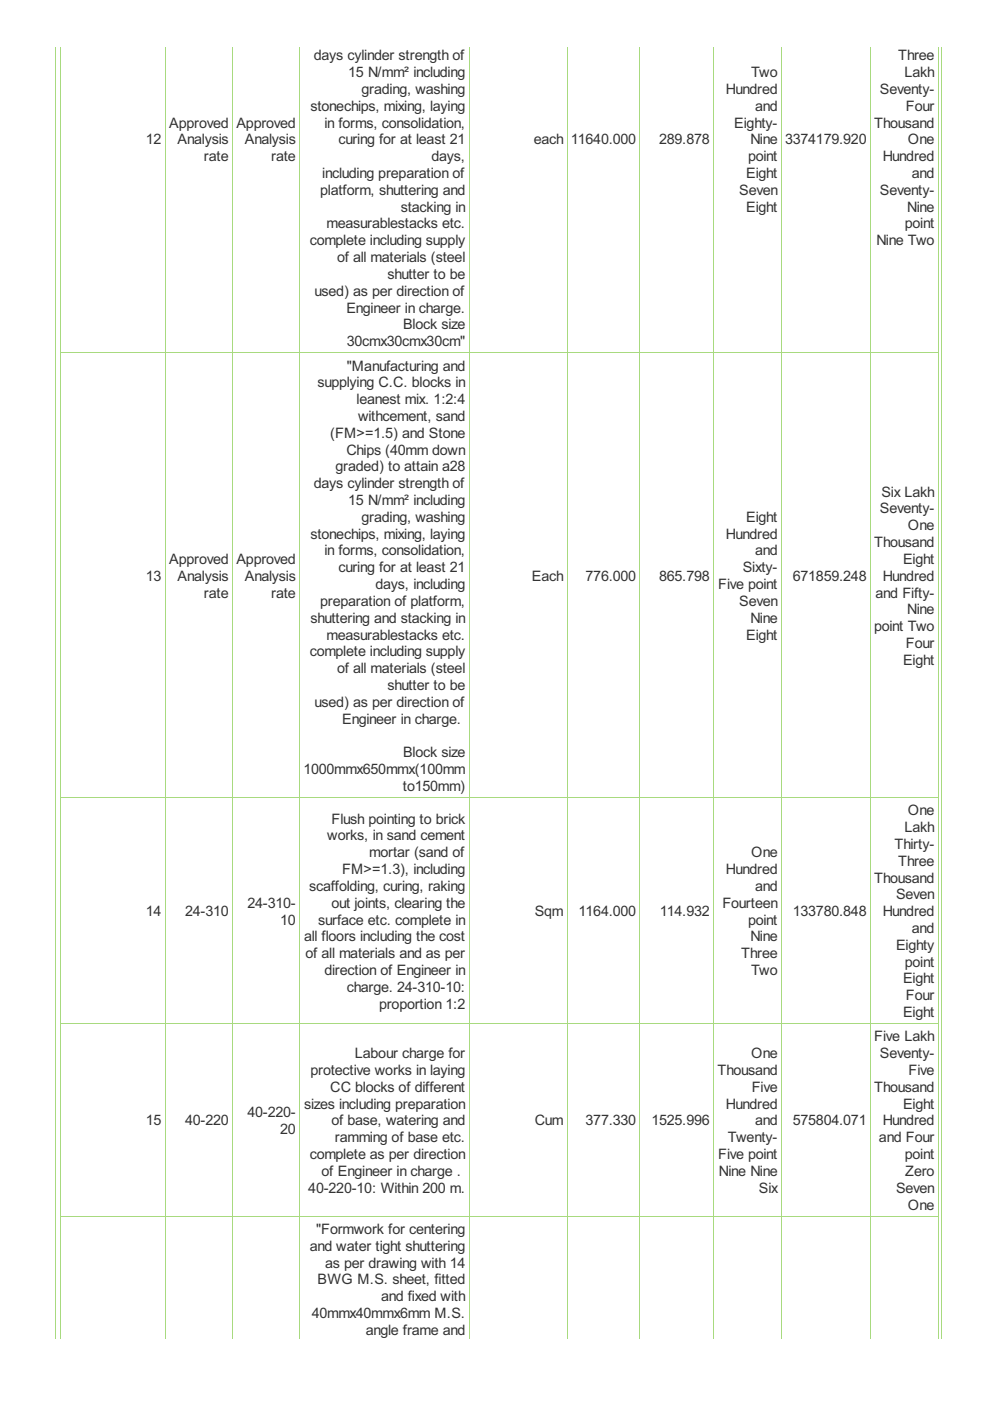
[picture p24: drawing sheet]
<svg xmlns="http://www.w3.org/2000/svg" width="210mm" height="297mm" viewBox="0 0 210 297" stroke-linecap="round" stroke-linejoin="round" font-family="sans-serif">
<defs><g id="words">
<g font-size="3.4" fill="#333">
<text x="66.6" y="12.8">days cylinder strength of</text>
<text x="73.8" y="16.4">15 N/mm² including</text>
<text x="159.2" y="16.4">Two</text>
<text x="190.4" y="12.8">Three</text>
<text x="191.8" y="16.4">Lakh</text>
<text x="65.8" y="23.5">stonechips, mixing, laying</text>
<text x="76.7" y="19.9">grading, washing</text>
<text x="153.9" y="19.9">Hundred</text>
<text x="160.1" y="23.5">and</text>
<text x="186.6" y="19.9">Seventy-</text>
<text x="192.1" y="23.5">Four</text>
<text x="35.9" y="27.1">Approved</text>
<text x="50.1" y="27.1">Approved</text>
<text x="68.8" y="27.1">in forms, consolidation,</text>
<text x="155.7" y="27.1">Eighty-</text>
<text x="185.4" y="27.1">Thousand</text>
<text x="30.9" y="30.6">12</text>
<text x="37.7" y="30.6">Analysis</text>
<text x="43.2" y="34.2">rate</text>
<text x="51.9" y="30.6">Analysis</text>
<text x="57.5" y="34.2">rate</text>
<text x="71.8" y="30.6">curing for at least 21</text>
<text x="91.5" y="34.2">days,</text>
<text x="113.2" y="30.6">each</text>
<text x="121" y="30.6">11640.000</text>
<text x="139.7" y="30.6">289.878</text>
<text x="158.6" y="34.2">point</text>
<text x="159.1" y="30.6">Nine</text>
<text x="166.5" y="30.6">3374179.920</text>
<text x="187.2" y="34.2">Hundred</text>
<text x="192.5" y="30.6">One</text>
<text x="67.9" y="41.3">platform, shuttering and</text>
<text x="68.3" y="37.8">including preparation of</text>
<text x="156.7" y="41.3">Seven</text>
<text x="158.2" y="37.8">Eight</text>
<text x="186.6" y="41.3">Seventy-</text>
<text x="193.3" y="37.8">and</text>
<text x="85" y="44.9">stacking in</text>
<text x="158.2" y="44.9">Eight</text>
<text x="192.4" y="44.9">Nine</text>
<text x="65.7" y="52">complete including supply</text>
<text x="69.2" y="48.4">measurablestacks etc.</text>
<text x="185.8" y="52">Nine Two</text>
<text x="191.9" y="48.4">point</text>
<text x="71.5" y="55.6">of all materials (steel</text>
<text x="82.1" y="59.1">shutter to be</text>
<text x="66.7" y="62.7">used) as per direction of</text>
<text x="73.4" y="66.3">Engineer in charge.</text>
<text x="85.5" y="69.8">Block size</text>
<text x="73.5" y="73.4">30cmx30cmx30cm&quot;</text>
<text x="67.3" y="82.1">supplying C.C. blocks in</text>
<text x="73.5" y="78.6">&quot;Manufacturing and</text>
<text x="75.6" y="85.7">leanest mix. 1:2:4</text>
<text x="75.9" y="89.3">withcement, sand</text>
<text x="70" y="92.8">(FM&gt;=1.5) and Stone</text>
<text x="71.2" y="100">graded) to attain a28</text>
<text x="73.4" y="96.4">Chips (40mm down</text>
<text x="66.6" y="103.5">days cylinder strength of</text>
<text x="73.8" y="107.1">15 N/mm² including</text>
<text x="186.9" y="105.3">Six Lakh</text>
<text x="76.7" y="110.6">grading, washing</text>
<text x="158.2" y="110.6">Eight</text>
<text x="186.6" y="108.9">Seventy-</text>
<text x="192.5" y="112.4">One</text>
<text x="35.9" y="119.6">Approved</text>
<text x="50.1" y="119.6">Approved</text>
<text x="65.8" y="114.2">stonechips, mixing, laying</text>
<text x="68.8" y="117.8">in forms, consolidation,</text>
<text x="153.9" y="114.2">Hundred</text>
<text x="160.1" y="117.8">and</text>
<text x="185.4" y="116">Thousand</text>
<text x="191.5" y="119.6">Eight</text>
<text x="30.9" y="123.1">13</text>
<text x="37.7" y="123.1">Analysis</text>
<text x="51.9" y="123.1">Analysis</text>
<text x="71.8" y="121.3">curing for at least 21</text>
<text x="79.6" y="124.9">days, including</text>
<text x="112.8" y="123.1">Each</text>
<text x="124.2" y="123.1">776.000</text>
<text x="139.7" y="123.1">865.798</text>
<text x="152.3" y="124.9">Five point</text>
<text x="157.5" y="121.3">Sixty-</text>
<text x="168.1" y="123.1">671859.248</text>
<text x="187.2" y="123.1">Hundred</text>
<text x="43.2" y="126.7">rate</text>
<text x="57.5" y="126.7">rate</text>
<text x="67.9" y="128.5">preparation of platform,</text>
<text x="156.7" y="128.5">Seven</text>
<text x="185.6" y="126.7">and Fifty-</text>
<text x="192.4" y="130.2">Nine</text>
<text x="65.8" y="132">shuttering and stacking in</text>
<text x="69.2" y="135.6">measurablestacks etc.</text>
<text x="158.2" y="135.6">Eight</text>
<text x="159.1" y="132">Nine</text>
<text x="185.3" y="133.8">point Two</text>
<text x="192.1" y="137.4">Four</text>
<text x="65.7" y="139.2">complete including supply</text>
<text x="71.5" y="142.7">of all materials (steel</text>
<text x="191.5" y="140.9">Eight</text>
<text x="66.7" y="149.8">used) as per direction of</text>
<text x="82.1" y="146.3">shutter to be</text>
<text x="72.5" y="153.4">Engineer in charge.</text>
<text x="85.5" y="160.5">Block size</text>
<text x="64.3" y="164.1">1000mmx650mmx(100mm</text>
<text x="85.4" y="167.7">to150mm)</text>
<text x="192.5" y="172.9">One</text>
<text x="69.4" y="178.2">works, in sand cement</text>
<text x="70.3" y="174.6">Flush pointing to brick</text>
<text x="189.7" y="180">Thirty-</text>
<text x="191.8" y="176.4">Lakh</text>
<text x="72.5" y="185.3">FM&gt;=1.3), including</text>
<text x="78.3" y="181.8">mortar (sand of</text>
<text x="153.9" y="185.3">Hundred</text>
<text x="159.2" y="181.8">One</text>
<text x="190.4" y="183.5">Three</text>
<text x="65.5" y="188.9">scaffolding, curing, raking</text>
<text x="160.1" y="188.9">and</text>
<text x="185.4" y="187.1">Thousand</text>
<text x="190" y="190.7">Seven</text>
<text x="30.9" y="194.2">14</text>
<text x="39.2" y="194.2">24-310</text>
<text x="52.5" y="192.5">24-310-</text>
<text x="59.4" y="196">10</text>
<text x="67.4" y="196">surface etc. complete in</text>
<text x="70.3" y="192.5">out joints, clearing the</text>
<text x="113.4" y="194.2">Sqm</text>
<text x="122.7" y="194.2">1164.000</text>
<text x="139.9" y="194.2">114.932</text>
<text x="153.2" y="192.5">Fourteen</text>
<text x="158.6" y="196">point</text>
<text x="168.1" y="194.2">133780.848</text>
<text x="187.2" y="194.2">Hundred</text>
<text x="193.3" y="197.8">and</text>
<text x="64.5" y="199.6">all floors including the cost</text>
<text x="64.8" y="203.1">of all materials and as per</text>
<text x="157.2" y="203.1">Three</text>
<text x="159.1" y="199.6">Nine</text>
<text x="190" y="201.4">Eighty</text>
<text x="68.8" y="206.7">direction of Engineer in</text>
<text x="159.2" y="206.7">Two</text>
<text x="191.5" y="208.5">Eight</text>
<text x="191.9" y="204.9">point</text>
<text x="73.5" y="210.3">charge. 24-310-10:</text>
<text x="80.4" y="213.8">proportion 1:2</text>
<text x="191.5" y="215.6">Eight</text>
<text x="192.1" y="212.1">Four</text>
<text x="185.4" y="220.8">Five Lakh</text>
<text x="65.8" y="227.9">protective works in laying</text>
<text x="75.2" y="224.4">Labour charge for</text>
<text x="152.1" y="227.9">Thousand</text>
<text x="159.2" y="224.4">One</text>
<text x="186.6" y="224.4">Seventy-</text>
<text x="192.7" y="227.9">Five</text>
<text x="70" y="231.5">CC blocks of different</text>
<text x="159.4" y="231.5">Five</text>
<text x="185.4" y="231.5">Thousand</text>
<text x="30.9" y="238.6">15</text>
<text x="39.2" y="238.6">40-220</text>
<text x="52.5" y="236.8">40-220-</text>
<text x="64.5" y="235.1">sizes including preparation</text>
<text x="70.3" y="238.6">of base, watering and</text>
<text x="113.4" y="238.6">Cum</text>
<text x="124.2" y="238.6">377.330</text>
<text x="138.1" y="238.6">1525.996</text>
<text x="153.9" y="235.1">Hundred</text>
<text x="160.1" y="238.6">and</text>
<text x="168.1" y="238.6">575804.071</text>
<text x="187.2" y="238.6">Hundred</text>
<text x="191.5" y="235.1">Eight</text>
<text x="59.4" y="240.4">20</text>
<text x="65.7" y="245.8">complete as per direction</text>
<text x="71" y="242.2">ramming of base etc.</text>
<text x="152.3" y="245.8">Five point</text>
<text x="154.3" y="242.2">Twenty-</text>
<text x="186.4" y="242.2">and Four</text>
<text x="191.9" y="245.8">point</text>
<text x="68.2" y="249.3">of Engineer in charge .</text>
<text x="152.4" y="249.3">Nine Nine</text>
<text x="191.9" y="249.3">Zero</text>
<text x="65.4" y="252.9">40-220-10: Within 200 m.</text>
<text x="160.9" y="252.9">Six</text>
<text x="190" y="252.9">Seven</text>
<text x="192.5" y="256.4">One</text>
<text x="67" y="261.6">&quot;Formwork for centering</text>
<text x="65.7" y="265.2">and water tight shuttering</text>
<text x="68.9" y="268.8">as per drawing with 14</text>
<text x="67.3" y="272.3">BWG M.S. sheet, fitted</text>
<text x="80.8" y="275.9">and fixed with</text>
<text x="66.1" y="279.5">40mmx40mmx6mm M.S.</text>
<text x="77.5" y="283">angle frame and</text>
</g>
</g></defs>
<g fill="none" stroke="#a8da7f" stroke-width=".21">
<path d="M11.8 9.9v273.9M12.7 9.9v273.9M35 9.9v273.9M49.3 9.9v273.9M63.5 9.9v273.9M99.4 9.9v273.9M120.2 9.9v273.9M135.7 9.9v273.9M151.3 9.9v273.9M165.7 9.9v273.9M184.5 9.9v273.9M198.9 9.9v273.9"/>
<path d="M199.7 9.9v273.9M12.7 74.8h186.3M12.7 169.1h186.3M12.7 217h186.3M12.7 257.9h186.3"/>
</g>
<use href="#words"/>
</svg>
